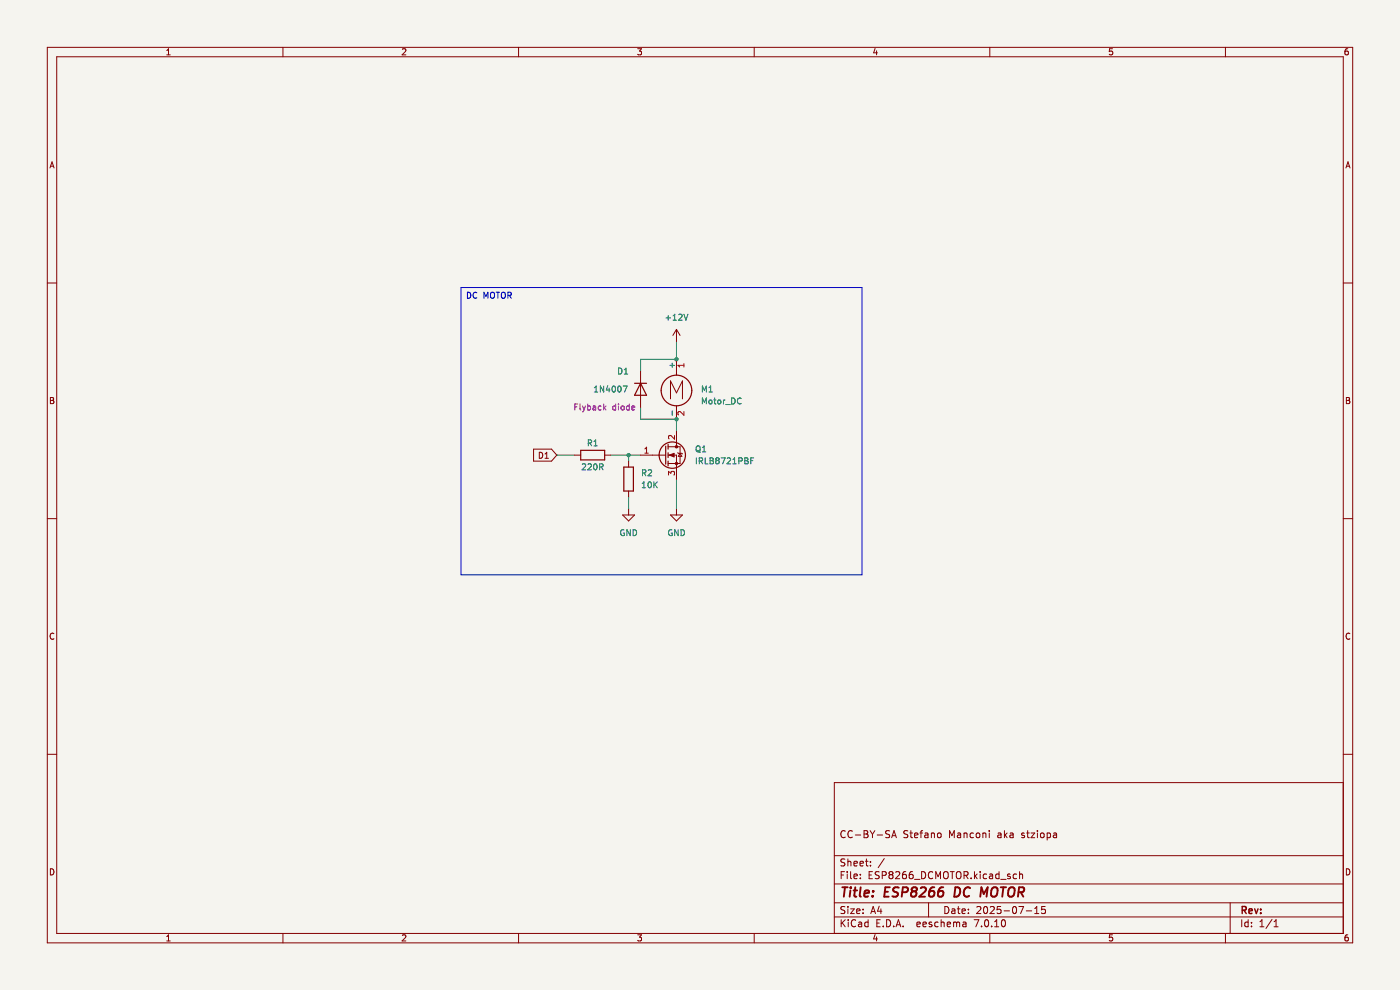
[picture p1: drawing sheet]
<svg xmlns="http://www.w3.org/2000/svg" width="297mm" height="210mm" viewBox="0 0 297 210" stroke-linecap="round" stroke-linejoin="round" font-family="sans-serif">
<path d="M0 0h297v210h-297z" fill-rule="evenodd" fill="#f5f4ef"/>
<g fill="none" stroke="#840000" stroke-width=".21">
<path d="M10 10h277v190h-277zM12 12h273v186h-273zM35.4 11.6h.7M35.4 10.7l.3-.4v1.3M60 10v2M85.4 10.5l.5-.2 .2 .4-.8 .9h.8M110 10v2M135.3 10.3h.8l-.4 .5 .3 .2v.5l-.2 .1-.5-.1M160 10v2M185.6 10.3l-.3 .9h.8M186 10.8v.8M210 10v2"/>
<path d="M236 10.3h-.6l-.1 .7 .6-.1 .1 .6-.2 .1-.5-.1M260 10v2M285.9 10.3l-.3 .1-.2 .2-.1 .8 .3 .2 .4-.1-.1-.6-.3-.1-.3 .3M10.6 35.6l.4-1.3 .5 1.3M10.7 35.3h.6M285.5 35.6l.5-1.3 .4 1.3M285.7 35.3h.6M10 60h2M135.9 78.8v7.6M285 60h2M10.7 84.3h.4l.3 .3-.3 .3 .3 .2v.3l-.2 .2h-.5zM10.7 84.9h.4"/>
<path d="M113.2 95.3h3.8l1.1 1.2-1.1 1.3h-3.8zM114.4 95.9a.64 .64 0 0 1 .7 .7 .64 .64 0 0 1-.7 .6zM115.6 97.2h.7M115.6 96.3l.4-.4v1.3M121.9 96.5h1.3M128.3 96.5h1.2M133.4 97.8v1.3M138.4 96.5h2.8M141.7 96.5h1.8v2.6M141.7 94.8h2.6v3.5h-2.6M143.5 94v.8M285.6 84.3h.5l.2 .3-.2 .3 .2 .2 .1 .3-.3 .2h-.5z"/>
<path d="M285.6 84.9h.5M10 110h2M132.1 109.2h2.5l-1.2 1.3zM133.4 104.2v1.2M133.4 108v1.2M142.2 109.2h2.6l-1.3 1.3zM143.5 108v1.2M285 110h2M11.4 134.4a.58 .58 0 0 0-.8 .6 .58 .58 0 0 0 .8 .5M286.4 134.4a.58 .58 0 0 0-.8 .6 .58 .58 0 0 0 .8 .5M10 160h2M179.3 176.3a.71 .71 0 0 0-1 .5 .71 .71 0 0 0 .7 .9l.3-.1"/>
<path d="M180.8 176.3a.71 .71 0 0 0-1 .5 .71 .71 0 0 0 .7 .9l.3-.1M181.4 177.1h1.2M183.3 176.2h.5l.3 .3-.3 .4 .3 .2 .1 .3-.3 .3h-.6zM183.3 176.9h.5M184.6 176.2l.5 .8M185.1 177v.7M185.6 176.2l-.5 .8M186.1 177.1h1.1M188.7 176.3l-.5-.1-.3 .1v.5l.7 .3 .1 .3-.3 .3-.5-.1M189.2 177.7l.5-1.5 .5 1.5M189.3 177.3h.7M192.6 176.3l-.6-.1-.2 .1v.5l.6 .3 .2 .3-.3 .3-.6-.1"/>
<path d="M193 176.7h.6M193.2 176.2v1.3l.4 .2M194 177.2l.7-.1v-.3l-.5-.1-.2 .2 .1 .7h.6M195.2 176.7h.5M195.7 176.2l-.3 .2v1.3M196.2 176.8h.6l.1 .9M196.9 177.1h-.5l-.2 .2 .2 .4 .5-.1M197.6 176.8l.2-.1 .4 .1v.9M197.6 176.7v1M198.9 176.8l.3-.1 .4 .1 .1 .6-.2 .2-.3 .1-.3-.1zM201.4 177.7v-1.5l.5 1.1 .5-1.1v1.5M203.2 176.8h.5l.1 .9"/>
<path d="M203.8 177.1h-.5l-.2 .2 .2 .4 .5-.1M204.5 176.7v1M204.5 176.8l.2-.1 .4 .1 .1 .9M206.5 176.8l-.4-.1-.3 .3 .1 .6h.6M207.2 176.8l.2-.1 .4 .1 .1 .6-.2 .2-.3 .1-.2-.1zM208.5 176.8l.2-.1 .4 .1 .1 .9M208.5 176.7v1M209.9 176.2v.1M209.9 176.7v1M211.7 176.8h.6l.1 .9M212.4 177.1h-.5l-.2 .2 .2 .4 .5-.1M213.1 176.2v1.5"/>
<path d="M213.2 177.1l.5 .6M213.7 176.7l-.6 .6M214.3 176.8h.6v.9M214.9 177.1h-.5l-.2 .2 .2 .4 .5-.1M217.3 176.8l-.4-.1-.2 .2 .1 .2 .5 .2v.3h-.6M217.8 176.7h.6M218 176.2v1.3l.4 .2M218.7 176.7h.8l-.8 1h.8M220.1 176.2v.1M220.1 176.7v1M220.9 176.8l.3-.1 .3 .3v.4l-.3 .3-.3-.1-.2-.2zM222.2 176.8l.4-.1 .3 .3-.2 .6h-.5"/>
<path d="M222.2 176.7v1.5M223.5 176.8h.6l.1 .9M224.2 177.1h-.5l-.3 .2 .3 .4 .5-.1M285 166h-108v32M285 160h2M10.7 184.3a.66 .66 0 0 1 .7 .6 .66 .66 0 0 1-.7 .7zM35.4 198.7l.3-.4v1.3M35.4 199.6h.7M60 198v2M85.4 198.4l.5-.1 .2 .4-.8 .9h.8M110 198v2M135.3 198.3h.8l-.4 .5 .3 .1v.6l-.2 .1-.5-.1"/>
<path d="M160 198v2M177 194.5h108M177 191.5h108M177 187.5h108M177 181.5h108M178.4 195.1v1.5M178.4 185.6h.5M178.7 195.7l.6 .9M179.2 184.9h-.8v1.5M179.2 192.4l-.5-.1-.3 .1v.5l.7 .2 .1 .4-.3 .3-.5-.1M179.2 182.3l-.5-.1-.3 .1v.5l.7 .3 .1 .3-.3 .3-.5-.1M179.3 195.1l-.9 .8"/>
<path d="M179.7 184.9v.1M179.7 185.4v1M179.9 182.2v1.5M179.9 192.3v.1M179.9 192.8v1M179.9 182.8l.2-.1 .3 .1 .1 .9M179.9 195.1v.1M179.9 195.6v1M180.4 192.8h.8l-.8 1h.8M180.4 184.9v1.3l.3 .2M181.2 185.9l.7-.2-.1-.2-.4-.1-.2 .2v.7h.6M181.2 183.2l.7-.1-.1-.3-.4-.1-.2 .2v.7h.6"/>
<path d="M181.5 195.2a.71 .71 0 0 0-1 .5 .71 .71 0 0 0 .7 .9l.3-.2M181.7 193.3l.7-.2v-.2l-.5-.1-.2 .2 .1 .7h.6M182.2 195.7h.5l.1 .9M182.4 183.2l.8-.1-.1-.3-.4-.1-.3 .2 .1 .7h.6M182.5 186.2v.2M182.5 185.5v.1M182.8 195.9l-.5 .1-.2 .2 .2 .4 .5-.1M183.1 192.9v.1M183.1 193.6v.2M183.6 182.7h.6M183.8 182.2v1.3l.4 .2M184.2 195.7l-.5-.1-.3 .3 .2 .6h.6"/>
<path d="M184.2 195.1v1.5M184.4 185.6h.5M184.7 183.5v.2M184.7 182.8v.1M184.7 193.8l.5-1.5 .5 1.5M184.9 193.4h.7M185.1 184.9h-.7v1.5h.7M185.6 198.2l-.3 1h.8M186 198.7v.9M186 195.8h.5M186.5 185l-.6-.1-.2 .1v.5l.7 .2 .1 .4-.3 .3-.5-.1M186.5 192.2l-.3 1.1h.9"/>
<path d="M186.7 195.1h-.7v1.5h.7M186.9 192.8v1M187.2 185.7l.7-.1 .1-.2-.1-.4-.7-.1v1.5M187.4 196.4v.2M187.6 182.1l-1.3 1.9M188.1 195.1a.76 .76 0 0 1 .9 .7 .76 .76 0 0 1-.9 .8zM188.9 185.5l-.3 .3 .1 .4 .2 .2 .4-.1 .1-.2v-.4l-.2-.2M188.9 185.5l-.3-.3 .3-.3 .4 .1 .1 .2-.2 .3M188.9 185.5h.3M189.6 196.4v.2M190 185l.6-.1 .3 .4-1 1.1h1M190.1 196.6l.5-1.5 .5 1.5"/>
<path d="M190.2 196.2h.7M191.6 196.4v.2M192.2 184.9l-.5 .1a1.01 1.01 0 0 0 0 1.4l.5-.2 .1-.5-.3-.2h-.4l-.2 .2M193.6 184.9l-.4 .1a1.01 1.01 0 0 0 0 1.4l.5-.2v-.5l-.3-.2h-.4l-.1 .2M194 186.5h1.2M194.5 196.1l.7-.2v-.2l-.5-.1-.2 .2 .1 .7h.6M195.5 184.9a.76 .76 0 0 1 .9 .7 .76 .76 0 0 1-.9 .8zM195.8 196.1l.7-.2-.1-.2-.4-.1-.2 .2 .1 .7h.5M197 191.5v3M197.7 195.7l-.4-.1-.2 .2 .1 .2 .5 .2v.3h-.6M197.9 185a.71 .71 0 0 0-1 .5 .71 .71 0 0 0 .7 .9l.3-.2M198.5 186.4v-1.5l.5 1.1 .5-1.1v1.5"/>
<path d="M199 195.7l-.4-.1-.3 .3 .1 .6h.6M199.7 195.7l.2-.1 .3 .1 .1 .9M199.7 195.1v1.5M200.2 185.1l.3-.2a.5 .5 0 0 1 .7 .5v.5a.5 .5 0 0 1-.5 .5 .5 .5 0 0 1-.5-.5zM200.4 192.3a.76 .76 0 0 1 .9 .7 .76 .76 0 0 1-.9 .8zM200.9 196.1l.8-.2-.1-.2-.4-.1-.3 .2 .1 .7h.6M201.6 184.9h.8M201.9 192.9h.6l.1 .9M202 184.9v1.5M202.3 195.7l.4-.1 .2 .2M202.3 195.6v1M202.6 193.1l-.5 .1-.2 .2 .2 .4 .5-.1"/>
<path d="M202.9 195.8l.3-.2 .3 .1 .1 .9M202.9 195.8v.8M202.9 185.1l.3-.2a.5 .5 0 0 1 .7 .5v.5a.5 .5 0 0 1-.5 .5 .5 .5 0 0 1-.5-.5zM203.1 192.8h.6M203.3 192.3v1.3l.4 .2M204.1 193.3l.7-.2-.1-.2-.4-.1-.2 .2 .1 .7h.5M204.3 195.7h.6v.9M204.5 185.7l.7-.1 .2-.2-.1-.4-.8-.1v1.5M204.9 185.7l.5 .7M204.9 195.9l-.5 .1-.2 .2 .2 .4 .5-.1M205.4 193.6v.2M205.4 192.9v.1"/>
<path d="M206 186.2v.2M206.7 195.1h1l-.7 1.5M206.7 184.9v1.5M206.9 185.8l.4 .6M207.2 192.4l.6-.1 .3 .4-.9 1.1h.9M207.3 185.4l-.6 .6M207.9 184.9v.1M207.9 185.4v1M208.2 196.4v.2M208.8 192.4l.2-.1a.8 .8 0 0 1 .5 .7 .8 .8 0 0 1-.5 .8l-.3-.6zM209 195.2l.2-.1a.8 .8 0 0 1 .5 .7 .8 .8 0 0 1-.5 .8l-.3-.6zM209.3 185.5l-.4-.1-.3 .3 .1 .6h.6"/>
<path d="M209.9 185.5h.6l.1 .9M210 198v2M210.1 192.4l.6-.1 .2 .4-.9 1.1h.9M210.4 196.4v.2M210.6 185.7l-.5 .1-.2 .2 .2 .4 .5-.1M211 196.6h.9M211 195.5l.4-.4v1.5M211.9 185.5l-.4-.1-.3 .3 .2 .6h.5M211.9 184.9v1.5M212.3 192.3h-.7l-.1 .7 .2-.1h.5l.2 .2-.1 .5-.2 .2-.6-.2M212.3 186.5h1.1M212.6 195.2l.2-.1a.8 .8 0 0 1 .5 .7 .8 .8 0 0 1-.5 .8l-.4-.6z"/>
<path d="M213 193.2h1.2M214.3 185.5l-.4-.1-.2 .2 .1 .2 .5 .2v.3h-.6M214.9 192.4l.3-.1a.8 .8 0 0 1 .5 .7 .8 .8 0 0 1-.5 .8l-.4-.6zM215.7 185.5l-.5-.1-.3 .3 .2 .6h.6M216.2 192.3h1l-.7 1.5M216.3 185.5l.2-.1 .4 .1v.9M216.3 184.9v1.5M217.7 193.2h1.2M219.5 193.8h.9M219.5 192.7l.4-.4v1.5M221.7 192.3h-.7l-.1 .7 .3-.1h.5l.1 .2-.1 .5-.2 .2-.6-.2M236 198.3h-.6l-.1 .6h.6l.1 .6-.2 .1-.5-.1"/>
<path d="M260 198v2M261 191.5v6.5M263.4 195.1v1.5M264.8 195.7l-.4-.1-.3 .3 .1 .6h.6M264.8 195.1v1.5M265.5 196.4v.2M265.5 195.7v.1M267.3 196.6h.8M267.3 195.5l.4-.4v1.5M269.9 195l-1.3 1.9M270.3 196.6h.8M270.3 195.5l.4-.4v1.5"/>
<path d="M285.6 184.3a.66 .66 0 0 1 .8 .6 .66 .66 0 0 1-.8 .7zM285.9 198.3l-.3 .1-.2 .2-.1 .7 .3 .3 .4-.1-.1-.6-.3-.1-.3 .2"/>
</g>
<path d="M263.5 193.1l.7-.1 .2-.2-.1-.4-.8-.1v1.5M263.9 193.1l.5 .7M265 193.3l.7-.2-.1-.2-.4-.1-.2 .2v.7h.6M266.2 192.8l.3 1 .4-1M267.5 193.6v.2M267.5 192.9v.1" fill="none" stroke="#840000" stroke-width=".3"/>
<g fill="none" stroke="#840000" stroke-width=".4">
<path d="M178.7 188.2h1.1M179.3 188.2l-.3 2M180.4 188.9l-.2 1.3M180.5 188.2v.2M181.1 188.9h.7M181.4 188.2l-.2 1.7 .1 .2 .4 .1M182.6 188.2l-.2 1.7 .2 .3M183.4 189.5l.9-.1v-.4h-.8l-.2 .9 .3 .3 .6-.1M185.1 190v.2M185.3 189l-.1 .2M187.7 189.2h.7M188.8 188.2h-1l-.2 2h.9"/>
<path d="M190.7 188.3a.85 .85 0 0 0-1.1 .1l-.1 .6 .9 .4v.6a.85 .85 0 0 1-1.1 .1M191.4 189.3h.8l.3-.2a.51 .51 0 0 0-.2-.9h-.8l-.2 2M193.7 189.1l-.2-.2-.1-.3a.64 .64 0 0 1 1.1-.2v.3l-.4 .4M193.7 189.1a.65 .65 0 0 0-.3 1 .65 .65 0 0 0 .9-.1 .65 .65 0 0 0 0-.8l-.2-.1M193.7 189.1h.4M195.3 188.4l.3-.2h.5l.3 .2v.4l-.1 .3-1.3 1.1h1.2M198.2 188.2a.91 .91 0 0 0-1.1 .9l-.1 .7 .2 .3a.66 .66 0 0 0 1-.3l.1-.4-.2-.3a.66 .66 0 0 0-1 .3M200.1 188.2a.91 .91 0 0 0-1.1 .9v.7l.1 .3a.66 .66 0 0 0 1-.3l.1-.4-.2-.3a.66 .66 0 0 0-1 .3M202.7 188.2a.96 .96 0 0 1 1 .6 .96 .96 0 0 1-.3 1.1l-.5 .3h-.5zM205.8 188.4a.88 .88 0 0 0-1 0 .88 .88 0 0 0-.4 1 .69 .69 0 0 0 .4 .7 .69 .69 0 0 0 .8-.1M208 190.2l.2-2 .5 1.4 .8-1.4-.2 2M210.5 188.5a.69 .69 0 0 1 1.1 0 1.47 1.47 0 0 1-.6 1.7l-.6-.1a1.5 1.5 0 0 1 .1-1.6z"/>
<path d="M212.3 188.2h1.1M212.9 188.2l-.3 2M214.1 188.5a.69 .69 0 0 1 1.1 0 1.47 1.47 0 0 1-.6 1.7l-.5-.1a1.5 1.5 0 0 1 0-1.6zM216.1 189.3h.7l.3-.2a.51 .51 0 0 0-.1-.9h-.8l-.3 2M216.5 189.3l.6 .9"/>
</g>
<path d="M143.5 72.4v3.8h-7.6v2.6M118.1 96.5h3.8M129.5 96.5h6.4M133.4 96.5v1.3M135.9 86.4v2.5h7.6v2.6M133.4 105.4v2.6M143.5 101.6v6.4" fill="none" stroke="#009600" stroke-width=".21"/>
<path d="M97.8 61h85.1v60.9h-85.1zM99.2 62a.64 .64 0 0 1 .7 .6 .64 .64 0 0 1-.7 .7zM101.2 62.1a.56 .56 0 0 0-.8 .5 .56 .56 0 0 0 .8 .5M102.7 63.3v-1.3l.4 .9 .4-.9v1.3M104.1 62.2l.3-.2a.43 .43 0 0 1 .5 .4v.4a.42 .42 0 0 1-.4 .5 .42 .42 0 0 1-.4-.5zM105.3 62h.7M105.6 62v1.3M106.4 62.2l.3-.2a.43 .43 0 0 1 .5 .4v.4a.42 .42 0 0 1-.4 .5 .42 .42 0 0 1-.4-.5zM107.7 62.7l.6-.1 .1-.5-.7-.1v1.3M108 62.7l.5 .6" fill="none" stroke="#0000c2" stroke-width=".21"/>
<path d="M123.2 95.5h5.1v2.1h-5.1zM132.3 99.1h2.1v5.1h-2.1zM134.6 81.3h2.6M135.9 81.3l1.3 2.5h-2.6zM141.2 94.6v3.8M141.7 94.3v1M141.7 96v1M141.7 97.8v1" fill="none" stroke="#840000" stroke-width=".25"/>
<g fill="none" stroke="#006464" stroke-width=".21">
<path d="M131.2 78.1a.64 .64 0 0 1 .8 .6 .64 .64 0 0 1-.8 .6zM132.4 79.3h.8M132.4 78.4l.4-.3v1.2M123.5 98.5l.5-.1 .3 .4-.8 .9h.8M124.7 98.5l.5-.1 .3 .4-.8 .9h.8M124.8 94l.6-.1 .1-.5-.7-.1v1.3M125.1 94l.4 .6M126 94.6h.7M126 93.7l.4-.4v1.3M126.1 98.5l.1-.1a.68 .68 0 0 1 .5 .6 .68 .68 0 0 1-.5 .7l-.3-.5zM126.1 83.2h.7M126.1 82.2l.4-.3v1.3"/>
<path d="M127.2 99.1l.6-.1 .1-.5-.7-.1v1.3M127.5 99.1l.4 .6M128.1 81.9v1.3l-.7-1.3v1.3M128.9 81.8l-.3 .9h.8M129.2 82.3v.9M130 82l.1-.1a.68 .68 0 0 1 .5 .6 .68 .68 0 0 1-.5 .7l-.3-.5zM131.2 82l.1-.1a.68 .68 0 0 1 .5 .6 .68 .68 0 0 1-.5 .7l-.3-.5zM132.2 81.9h.8l-.5 1.3M137.5 99.8l.5-.1 .2 .3-.7 .9h.7M132.4 112.4a.58 .58 0 0 0-.8 .6 .58 .58 0 0 0 .8 .5v-.4h-.2M133.7 112.4v1.2l-.7-1.2v1.2M134.3 112.4a.64 .64 0 0 1 .8 .6 .64 .64 0 0 1-.8 .6z"/>
<path d="M136.2 103.5h.8M136.2 102.6l.4-.4v1.3M136.3 100.3h.6l.1-.5-.7-.1v1.2M136.6 100.3l.4 .6M137.6 102.3l.2-.1a.68 .68 0 0 1 .4 .6 .68 .68 0 0 1-.4 .7l-.3-.5zM138.7 102.2v1.3M138.9 102.7l.5 .8M139.4 102.2l-.7 .7M142.5 112.4a.58 .58 0 0 0-.7 .6 .58 .58 0 0 0 .8 .5v-.4h-.2M143.9 112.4v1.2l-.8-1.2v1.2M144.5 112.4a.64 .64 0 0 1 .7 .6 .64 .64 0 0 1-.7 .6z"/>
</g>
<g fill="none" stroke="#840084" stroke-width=".21">
<path d="M122 86.3h.4M122.6 85.7h-.6v1.3M123 85.7v1.1l.2 .2M123.6 86.1l.3 .9M123.9 87l-.3 .4M124.2 86.1l-.3 .9M124.7 85.7v1.3M124.7 86.2l.3-.1 .3 .3-.1 .5h-.5M125.8 86.2h.5l.1 .8M126.4 86.4l-.6 .3 .1 .3 .5-.1M127.5 86.2l-.3-.1-.3 .3 .1 .5h.5M128.1 85.7v1.3"/>
<path d="M128.2 86.5l.3 .5M128.5 86.1l-.4 .5M130.6 86.2l-.4-.1-.2 .3 .1 .5h.5M130.6 85.7v1.3M131.2 85.7v.1M131.2 86.1v.9M131.9 86.2l.3-.1 .2 .3v.3l-.2 .3-.4-.3zM133.5 86.2l-.4-.1-.2 .3 .1 .5h.5M133.5 85.7v1.3M134 86.5l.7-.1-.1-.2-.4-.1-.2 .2 .1 .6h.5"/>
</g>
<path d="M142 96.5l1-.3v.7z" fill="#840000"/>
<path d="M142 96.5l1-.3v.7zM143.8 96l1 .3M144.3 96.2l.4 .6h-.8z" fill="none" stroke="#840000" stroke-width=".21"/>
<circle cx="142.6" cy="96.5" r="2.79" fill="none" stroke="#840000" stroke-width=".25"/>
<circle cx="143.5" cy="98.3" r=".25" fill="#840000"/>
<circle cx="143.5" cy="98.3" r=".25" fill="none" stroke="#840000" stroke-width=".21"/>
<circle cx="143.5" cy="94.8" r=".25" fill="#840000"/>
<g fill="none" stroke="#840000" stroke-width=".21">
<path d="M143.5 69.9v2.5M143.5 76.2v3.4M143.5 69.9l-.8 1.2M143.5 69.9l.8 1.2M135.9 96.5h2.5M142.2 84.6v-3.8l1.3 2.5 1.3-2.5v3.8M143.5 86.1v2.8M143.5 91.5v2.5M143.5 99.1v2.5"/>
<circle cx="143.5" cy="94.8" r=".25"/>
</g>
<path d="M145.1 77.1v.8M145.1 77.5h-1.3l.4 .4M136.8 96.1h.7M136.8 95.2l.4-.3v1.2M143.1 92.4v.8l-.9-.8-.4 .2 .1 .5M145.1 87.3v.8l-.9-.8-.4 .2 .1 .5M141.8 100.8v-.8l.5 .4 .1-.4h.6l.1 .2-.1 .6" fill="none" stroke="#a90000" stroke-width=".21"/>
<g fill="none" stroke="#006464" stroke-width=".21">
<path d="M141.3 67.4h.9M141.8 67v.9M142.1 77.5h1M142.6 77v1M142.8 67.9h.7M142.8 67l.3-.4v1.3M144 66.8l.5-.2 .2 .4-.8 .9h.8M145.1 66.6l.4 1.3 .4-1.3M142.6 87.2v.9M147.7 94.8l.3-.2a.43 .43 0 0 1 .5 .4v.4a.42 .42 0 0 1-.4 .5 .42 .42 0 0 1-.4-.5zM147.7 97.1v1.3M147.9 95.5l.7 .5"/>
<path d="M148.3 97.8l.6-.1 .1-.5-.7-.1v1.3M148.6 97.8l.5 .6M149 83.2v-1.3l.4 .9 .4-.9v1.3M149 85.7v-1.3l.4 .9 .4-.9v1.3M149 95.9h.7M149 94.9l.4-.3v1.3M149.6 97.1v1.3h.6M150.4 83.2h.7M150.4 82.2l.4-.3v1.3M150.5 85l.1-.2 .4 .2-.1 .6h-.4zM150.6 97.1h.5l.2 .3-.2 .3 .2 .1 .1 .3-.3 .3h-.5zM150.6 97.7h.5"/>
<path d="M151.4 84.8h.5M151.6 84.4v1.1l.3 .2M152.1 97.7l-.3-.3 .3-.3h.2l.3 .3-.3 .3M152.1 97.7l-.3 .2 .1 .4 .2 .1 .3-.1 .2-.2v-.2l-.3-.2M152.1 97.7h.2M152.3 85l.2-.2 .4 .2-.1 .6h-.5zM153 97.1h.8l-.5 1.3M153.5 84.8v.9M153.8 84.8l-.3 .3M154 85.8h.9M154.3 97.2l.4-.1 .3 .4-.8 .9h.8M155.2 84.4a.64 .64 0 0 1 .8 .7 .64 .64 0 0 1-.8 .6z"/>
<path d="M155.5 98.4h.7M155.5 97.5l.3-.4v1.3M156.7 97.8l.6-.1 .1-.5-.7-.1v1.3M157.2 84.5a.56 .56 0 0 0-.8 .6 .56 .56 0 0 0 .8 .5M158 97.1h.4l.3 .3-.3 .3 .3 .1v.3l-.2 .3h-.5zM158 97.7h.4M159.3 97.7h.4M159.9 97.1h-.6v1.3"/>
</g>
<circle cx="143.5" cy="82.8" r="3.3" fill="none" stroke="#840000" stroke-width=".25"/>
<g fill="#009600">
<circle cx="143.5" cy="88.9" r=".46"/>
<circle cx="143.5" cy="76.2" r=".46"/>
<circle cx="133.4" cy="96.5" r=".46"/>
</g>
</svg>
